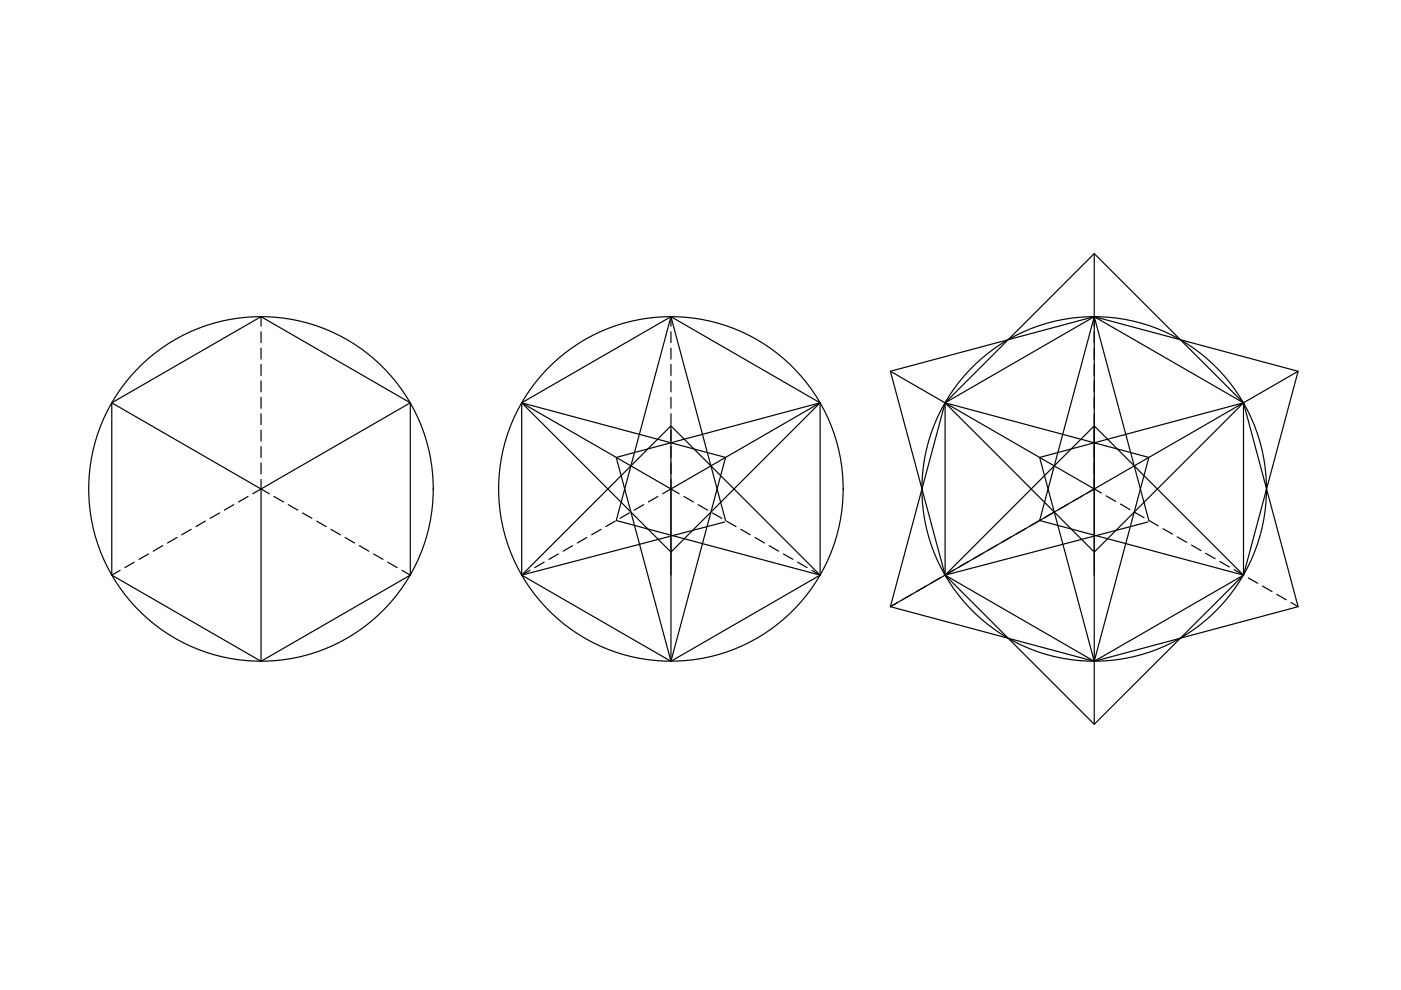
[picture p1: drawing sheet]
<svg xmlns="http://www.w3.org/2000/svg" width="297mm" height="210mm" viewBox="0 0 297 210" stroke-linecap="round" stroke-linejoin="round" font-family="sans-serif">
<!-- layer: 0 -->
<g fill="none" stroke="#000" stroke-width=".25">
<path d="M232 53.8l31.6 31.6-31.6 31.7-31.6-31.7zM232 53.8v99.8M55.3 67.1l-31.6 18.3v36.5l31.6 18.3 31.7-18.3v-36.5M55.3 67.1l31.7 18.3-31.7 18.3-31.6-18.3M55.3 67.1v2.1M55.3 70.3v2.3M55.3 73.8v2.3M55.3 77.3v2.3M142.3 67.1l-31.7 18.3v36.5l31.7 18.3 31.6-18.3v-36.5M142.3 67.1l31.6 18.3-31.6 18.3-31.7-18.3M142.3 67.1l-11.6 43.3 43.2 11.5M142.3 67.1v2.1"/>
<path d="M142.3 70.3v2.3M142.3 73.8v2.3M142.3 77.3v2.3M142.3 67.1l11.5 43.3M188.8 78.7l43.2 25 43.2-25M232 67.1l-31.6 18.3v36.5l31.6 18.3 31.6-18.3v-36.5M232 67.1l-11.6 43.3 43.2 11.5M232 67.1l43.2 11.6-11.6 43.2M232 67.1l-43.2 11.6 11.6 43.2 31.6 31.7 31.6-31.7M232 67.1l31.6 18.3M232 67.1l11.6 43.2 2 1.2M55.3 80.8v2.3"/>
<path d="M55.3 84.2v2.4M55.3 87.7v2.3M55.3 91.2v2.3M55.3 94.7v2.3M55.3 98.2v2.3M110.6 85.4l43.2 11.6-11.5 43.2M110.6 85.4l31.7 31.7 31.6-31.7M142.3 80.8v2.3M142.3 84.2v2.4M142.3 87.7v2.3M142.3 91.2v2.3M142.3 94.7v2.3"/>
<path d="M142.3 98.2v2.3M142.3 90.3l31.6 31.6M173.9 85.4l-43.2 11.6 11.6 43.2M200.4 85.4l43.2 11.6-11.6 43.2-43.2-11.6zM232 90.3l31.6 31.6M263.6 85.4l-43.2 11.6 11.6 43.2M263.6 85.4l11.6 43.2-43.2 11.6M28.5 119.2l-2 1.2M31.5 117.5l-2 1.1M34.5 115.7l-2 1.2M37.5 114l-2 1.1M40.5 112.2l-2 1.2"/>
<path d="M43.5 110.5l-2 1.2M46.6 108.8l-2.1 1.1M49.6 107l-2 1.2M52.6 105.3l-2 1.1M53.6 104.7l1.7-1 1.8 1M55.3 101.6v38.6M58.1 105.3l2 1.1M61.1 107l2 1.2M64.1 108.8l2 1.1M67.2 110.5l1.9 1.2M70.2 112.2l2 1.2M73.2 114l2 1.1"/>
<path d="M76.2 115.7l2 1.2M79.2 117.5l2 1.1M82.2 119.2l2 1.2M115.4 119.2l-2 1.2M118.4 117.5l-2 1.1M121.4 115.7l-2 1.2M124.4 114l-2 1.1M127.4 112.2l-2 1.2M130.4 110.5l-2 1.2M133.4 108.8l-1.9 1.1M136.5 107l-2 1.2M139.5 105.3l-2 1.1"/>
<path d="M140.5 104.7l1.8-1 1.7 1M142.3 101.6v38.6M145 105.3l2 1.1M148 107l2 1.2M151 108.8l2 1.1M153.6 110.7l-43 11.2M154 110.5l2.1 1.2M157.1 112.2l2 1.2M160.1 114l2 1.1M163.1 115.7l2 1.2M166.1 117.5l2 1.1M169.1 119.2l2 1.2"/>
<path d="M208.4 117.3l-2 1.2M214.4 113.8l-2 1.2M217.4 112.1l-2 1.1M223.4 108.6l-2 1.2M226.5 106.9l-2 1.1M229.5 105.1l-2 1.2M230.5 104.5l1.5-.8 1.5 .8M232 103.7l-43.2 24.9 1.5-.9M234.5 105.1l2 1.2M237.5 106.9l2.1 1.1M240.6 108.6l2 1.2M243.4 110.7l-43 11.2 31.6-31.6v31.6"/>
<path d="M246.6 112.1l2 1.1M249.6 113.8l2 1.2M252.6 115.6l2 1.1M255.6 117.3l2 1.2M258.6 119l2 1.2M25.5 120.9l-1.8 1M85.2 120.9l1.8 1M110.6 121.9l31.7-31.6v31.6M112.4 120.9l-1.8 1M172.1 120.9l1.8 1M193.3 126l-2 1.2M196.3 124.3l-2 1.1"/>
<path d="M199.3 122.5l-2 1.2M261.7 120.8l2 1.1M264.7 122.5l2 1.2M267.7 124.3l2 1.1M270.7 126l2 1.2M273.7 127.7l1.5 .9"/>
<circle cx="55.3" cy="103.7" r="36.5"/>
<circle cx="142.2" cy="103.7" r="36.5"/>
<circle cx="232" cy="103.7" r="36.5"/>
</g>
</svg>
